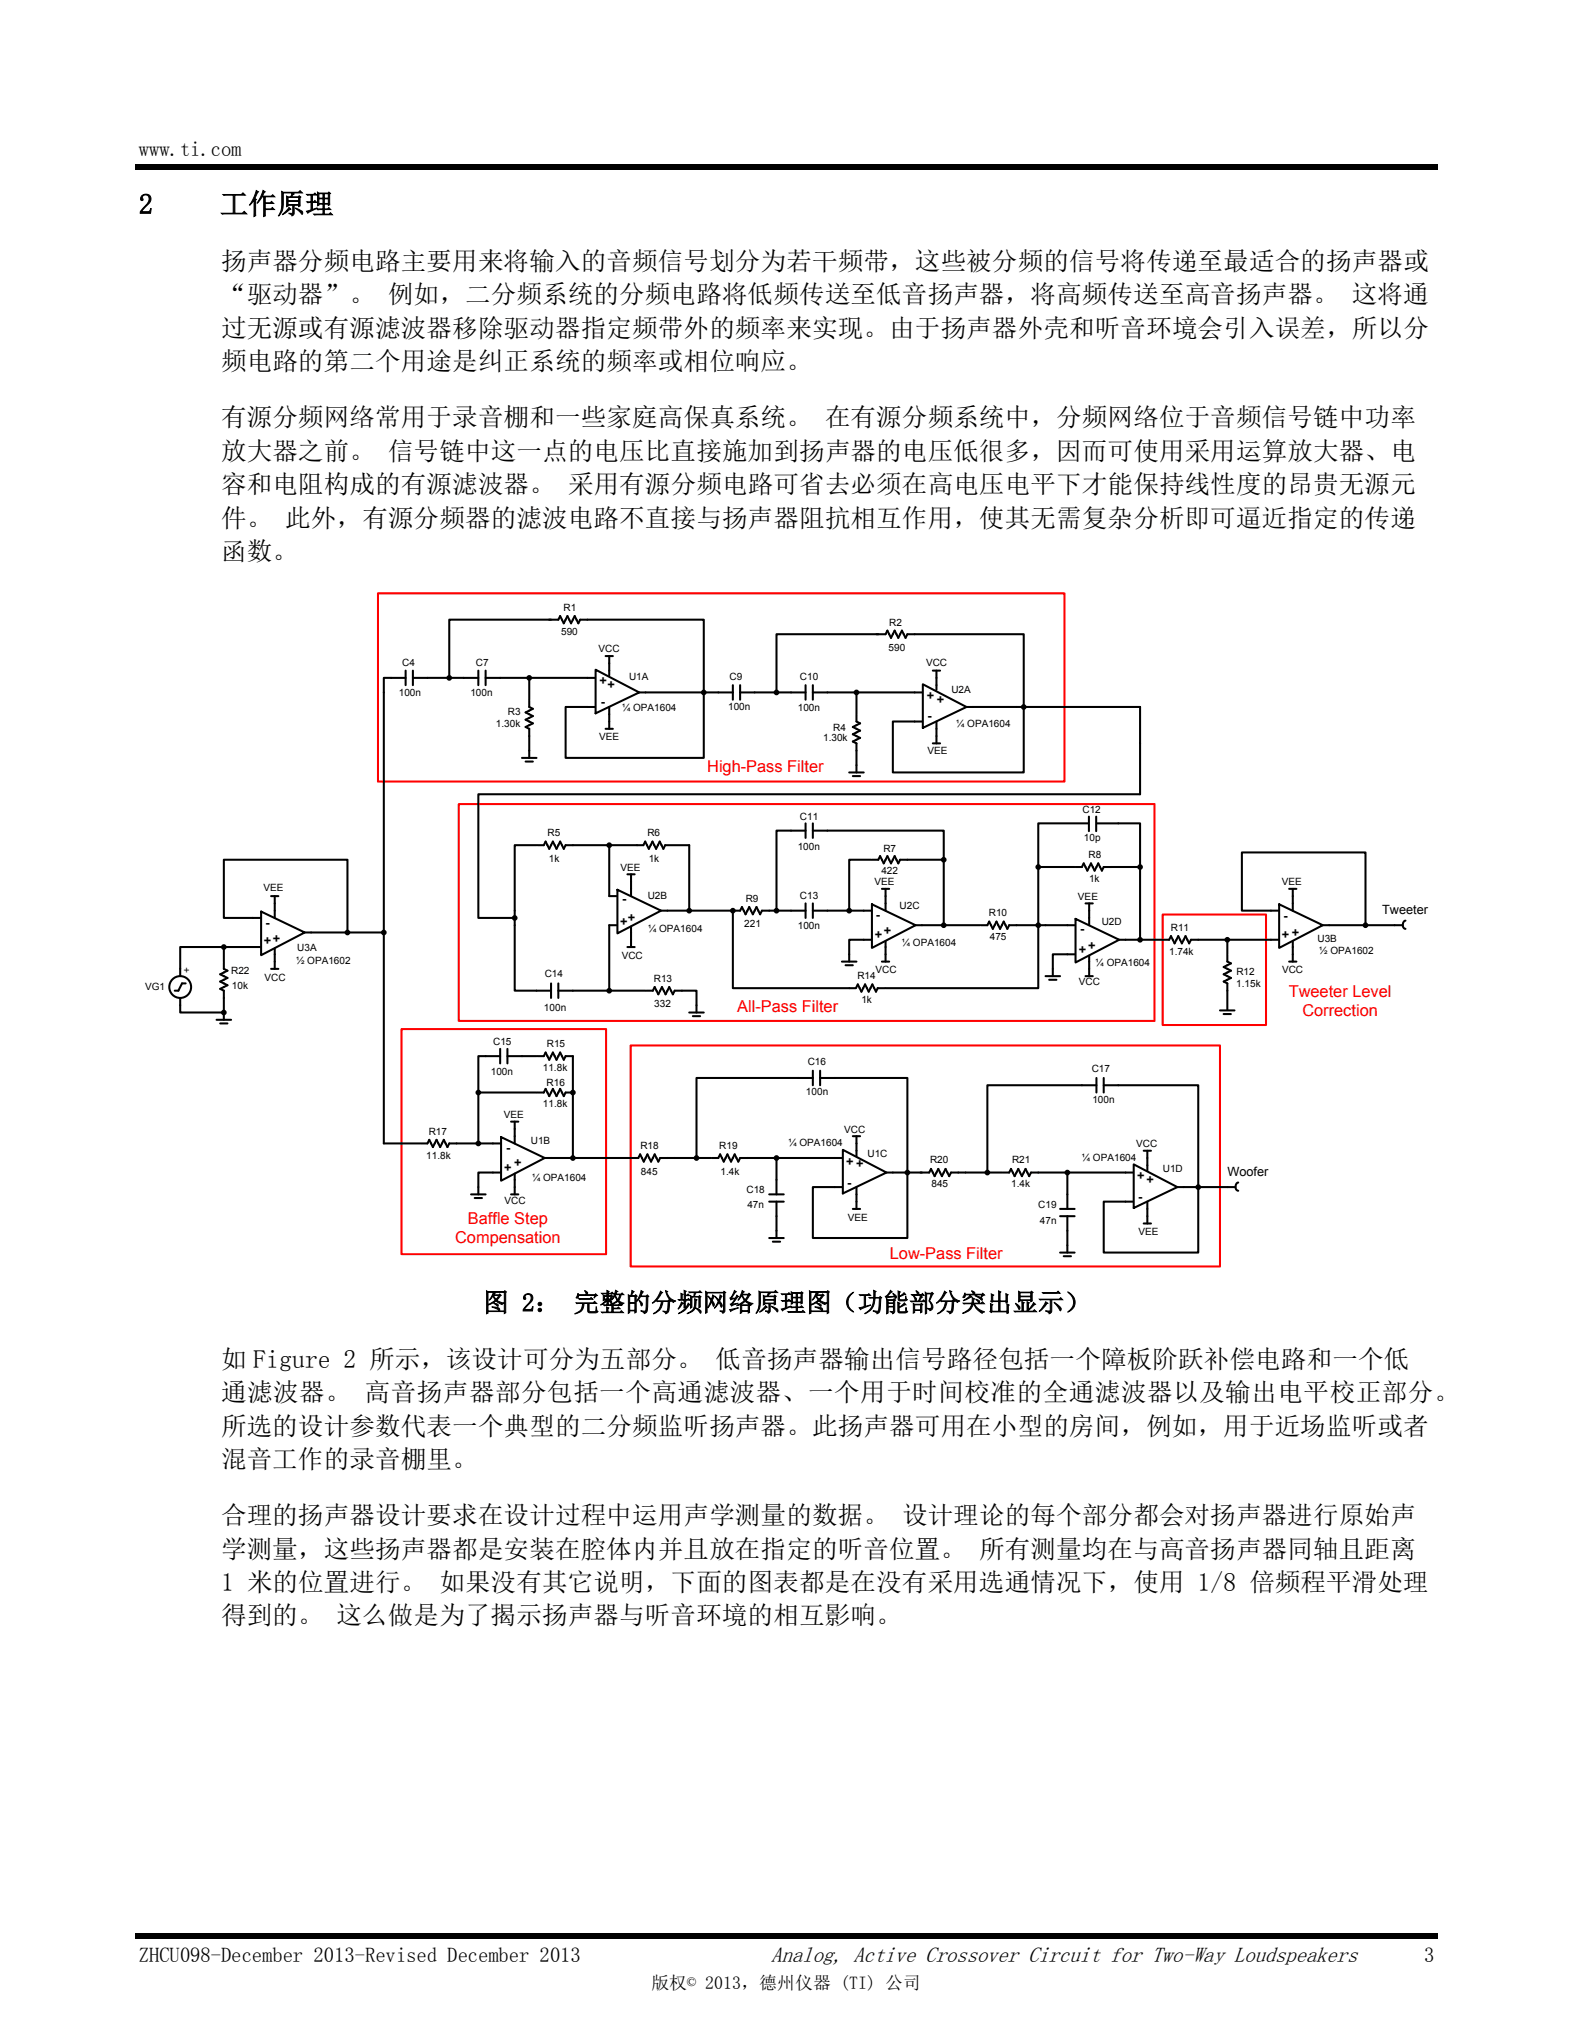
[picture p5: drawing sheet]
<svg xmlns="http://www.w3.org/2000/svg" width="216mm" height="279mm" viewBox="0 0 216 279" stroke-linecap="round" stroke-linejoin="round" font-family="sans-serif">
<defs><g id="words">
<g font-size="3.9">
<text x="19" y="29.3">2</text>
<text x="30.2" y="29.3">工作原理</text>
</g>
<g font-size="3.5">
<text x="30.4" y="37">扬声器分频电路主要用来将输入的音频信号划分为若干频带，这些被分频的信号将传递至最适合的扬声器或</text>
<text x="30.4" y="41.6">“驱动器”。 例如，二分频系统的分频电路将低频传送至低音扬声器，将高频传送至高音扬声器。 这将通</text>
<text x="30.4" y="46.2">过无源或有源滤波器移除驱动器指定频带外的频率来实现。由于扬声器外壳和听音环境会引入误差，所以分</text>
<text x="30.4" y="50.8">频电路的第二个用途是纠正系统的频率或相位响应。</text>
<text x="30.4" y="58.5">有源分频网络常用于录音棚和一些家庭高保真系统。 在有源分频系统中，分频网络位于音频信号链中功率</text>
<text x="30.4" y="63.1">放大器之前。 信号链中这一点的电压比直接施加到扬声器的电压低很多，因而可使用采用运算放大器、电</text>
<text x="30.4" y="67.7">容和电阻构成的有源滤波器。 采用有源分频电路可省去必须在高电压电平下才能保持线性度的昂贵无源元</text>
<text x="30.4" y="72.3">件。 此外，有源分频器的滤波电路不直接与扬声器阻抗相互作用，使其无需复杂分析即可逼近指定的传递</text>
<text x="30.4" y="76.8">函数。</text>
<text x="66.3" y="180">图 2： 完整的分频网络原理图（功能部分突出显示）</text>
<text x="30.4" y="187.7">如 Figure 2 所示，该设计可分为五部分。 低音扬声器输出信号路径包括一个障板阶跃补偿电路和一个低</text>
<text x="30.3" y="196.9">所选的设计参数代表一个典型的二分频监听扬声器。此扬声器可用在小型的房间，例如，用于近场监听或者</text>
<text x="30.4" y="192.3">通滤波器。 高音扬声器部分包括一个高通滤波器、一个用于时间校准的全通滤波器以及输出电平校正部分。</text>
<text x="30.3" y="201.5">混音工作的录音棚里。</text>
<text x="30.3" y="209.2">合理的扬声器设计要求在设计过程中运用声学测量的数据。 设计理论的每个部分都会对扬声器进行原始声</text>
<text x="30.3" y="213.8">学测量，这些扬声器都是安装在腔体内并且放在指定的听音位置。 所有测量均在与高音扬声器同轴且距离</text>
<text x="30.3" y="218.4">1 米的位置进行。 如果没有其它说明，下面的图表都是在没有采用选通情况下，使用 1/8 倍频程平滑处理</text>
<text x="30.3" y="222.9">得到的。 这么做是为了揭示扬声器与听音环境的相互影响。</text>
</g>
<text font-size="3" x="105.8" y="269.3">Analog, Active Crossover Circuit for Two-Way Loudspeakers</text>
<g font-size="2.8">
<text x="19" y="21.4">www.ti.com</text>
<text x="19" y="269.3">ZHCU098-December 2013-Revised December 2013</text>
<text x="195.5" y="269.3">3</text>
</g>
<text font-size="2.5" x="89.4" y="272.9">版权© 2013，德州仪器 (TI) 公司</text>
<g font-size="2.2" fill="#f00">
<text x="97.1" y="106">High-Pass Filter</text>
<text x="176.9" y="136.8">Tweeter Level</text>
<text x="101.2" y="138.9">All-Pass Filter</text>
<text x="178.8" y="139.5">Correction</text>
<text x="64.2" y="167.9">Baffle Step</text>
<text x="62.5" y="170.6">Compensation</text>
<text x="122.1" y="172.8">Low-Pass Filter</text>
</g>
<g font-size="1.7">
<text x="82.3" y="94">+</text>
<text x="83.4" y="94.6">+</text>
<text x="82.5" y="96.9">-</text>
<text x="127.2" y="96">+</text>
<text x="127.3" y="98.8">-</text>
<text x="128.6" y="96.6">+</text>
<text x="85.4" y="124">-</text>
<text x="189.7" y="125.5">Tweeter</text>
<text x="36.2" y="129.7">++</text>
<text x="36.4" y="127.2">-</text>
<text x="85.1" y="127">+</text>
<text x="86.2" y="126.5">+</text>
<text x="120.1" y="128.9">+</text>
<text x="120.2" y="126.1">-</text>
<text x="121.3" y="128.3">+</text>
<text x="148.1" y="130.9">++</text>
<text x="148.2" y="128">-</text>
<text x="175.9" y="128.9">+ +</text>
<text x="176.1" y="126.2">-</text>
<text x="69.2" y="160.9">+</text>
<text x="69.5" y="158.1">-</text>
<text x="70.6" y="160.2">+</text>
<text x="116.1" y="160">+ +</text>
<text x="156.1" y="161.9">+</text>
<text x="168.5" y="161.4">Woofer</text>
<text x="116.3" y="162.8">-</text>
<text x="156.2" y="164.8">-</text>
<text x="157.4" y="162.5">+</text>
</g>
<g font-size="1.4">
<text x="77.3" y="83.8">R1</text>
<text x="77" y="87.1">590</text>
<text x="82.2" y="89.4">VCC</text>
<text x="122" y="89.4">590</text>
<text x="122.1" y="85.9">R2</text>
<text x="54.7" y="95.6">100n</text>
<text x="55.2" y="91.4">C4</text>
<text x="64.6" y="95.5">100n</text>
<text x="65.3" y="91.4">C7</text>
<text x="86.3" y="93.4">U1A</text>
<text x="100.1" y="93.3">C9</text>
<text x="109.8" y="93.3">C10</text>
<text x="127.1" y="91.4">VCC</text>
<text x="130.6" y="95.1">U2A</text>
<text x="68.1" y="99.7">1.30k</text>
<text x="69.7" y="98.1">R3</text>
<text x="82.2" y="101.5">VEE</text>
<text x="85.4" y="97.5">¼ OPA1604</text>
<text x="99.9" y="97.5">100n</text>
<text x="109.5" y="97.5">100n</text>
<text x="113" y="101.7">1.30k</text>
<text x="114.4" y="100.3">R4</text>
<text x="131.2" y="99.8">¼ OPA1604</text>
<text x="127.3" y="103.5">VEE</text>
<text x="109.8" y="112.6">C11</text>
<text x="148.6" y="111.6">C12</text>
<text x="75.2" y="114.7">R5</text>
<text x="75.3" y="118.3">1k</text>
<text x="85.2" y="119.5">VEE</text>
<text x="88.9" y="114.7">R6</text>
<text x="89" y="118.3">1k</text>
<text x="109.5" y="116.6">100n</text>
<text x="121" y="120">422</text>
<text x="121.2" y="117">R7</text>
<text x="148.8" y="115.5">10p</text>
<text x="149.4" y="117.7">R8</text>
<text x="36.2" y="122.3">VEE</text>
<text x="88.9" y="123.3">U2B</text>
<text x="102.4" y="123.7">R9</text>
<text x="109.8" y="123.4">C13</text>
<text x="120" y="121.5">VEE</text>
<text x="123.5" y="124.7">U2C</text>
<text x="135.7" y="125.7">R10</text>
<text x="148" y="123.4">VEE</text>
<text x="149.5" y="121.1">1k</text>
<text x="175.9" y="121.5">VEE</text>
<text x="40.8" y="130.4">U3A</text>
<text x="85.3" y="131.6">VCC</text>
<text x="89" y="127.9">¼ OPA1604</text>
<text x="102.2" y="127.3">221</text>
<text x="109.5" y="127.5">100n</text>
<text x="123.8" y="129.8">¼ OPA1604</text>
<text x="135.9" y="128.9">475</text>
<text x="151.2" y="127">U2D</text>
<text x="160.5" y="131.1">1.74k</text>
<text x="160.7" y="127.7">R11</text>
<text x="180.8" y="129.3">U3B</text>
<text x="181.1" y="130.9">½ OPA1602</text>
<text x="19.9" y="135.8">VG1</text>
<text x="26.1" y="133.5" transform="rotate(-90 26.1 133.5)">+</text>
<text x="31.7" y="133.7">R22</text>
<text x="31.8" y="135.7">10k</text>
<text x="36.3" y="134.6">VCC</text>
<text x="40.6" y="132.3">½ OPA1602</text>
<text x="74.8" y="134.1">C14</text>
<text x="89.7" y="134.7">R13</text>
<text x="117.7" y="134.3">R14</text>
<text x="118.2" y="137.7">1k</text>
<text x="120.2" y="133.5">VCC</text>
<text x="148.1" y="135.2">VCC</text>
<text x="150.4" y="132.6">¼ OPA1604</text>
<text x="169.7" y="135.4">1.15k</text>
<text x="169.7" y="133.8">R12</text>
<text x="176" y="133.5">VCC</text>
<text x="67.7" y="143.4">C15</text>
<text x="74.7" y="138.8">100n</text>
<text x="75.1" y="143.7">R15</text>
<text x="89.8" y="138.2">332</text>
<text x="67.4" y="147.5">100n</text>
<text x="74.5" y="146.9">11.8k</text>
<text x="75" y="149">R16</text>
<text x="110.9" y="146.2">C16</text>
<text x="149.8" y="147.2">C17</text>
<text x="58.8" y="155.7">R17</text>
<text x="69.2" y="153.5">VEE</text>
<text x="74.5" y="152">11.8k</text>
<text x="110.6" y="150.3">100n</text>
<text x="115.9" y="155.4">VCC</text>
<text x="149.9" y="151.4">100n</text>
<text x="58.5" y="159">11.8k</text>
<text x="72.9" y="157">U1B</text>
<text x="87.9" y="157.7">R18</text>
<text x="88" y="161.2">845</text>
<text x="98.7" y="157.7">R19</text>
<text x="98.9" y="161.2">1.4k</text>
<text x="108.2" y="157.3">¼ OPA1604</text>
<text x="119.1" y="158.8">U1C</text>
<text x="127.7" y="159.6">R20</text>
<text x="138.9" y="159.6">R21</text>
<text x="148.5" y="159.3">¼ OPA1604</text>
<text x="155.9" y="157.4">VCC</text>
<text x="159.6" y="160.8">U1D</text>
<text x="69.2" y="165.3">VCC</text>
<text x="73" y="162.1">¼ OPA1604</text>
<text x="102.5" y="163.8">C18</text>
<text x="102.6" y="165.7">47n</text>
<text x="116.4" y="167.5">VEE</text>
<text x="127.9" y="162.9">845</text>
<text x="138.8" y="162.9">1.4k</text>
<text x="142.5" y="165.7">C19</text>
<text x="142.7" y="168">47n</text>
<text x="156.3" y="169.5">VEE</text>
</g>
</g></defs>
<g fill="#000">
<path d="M18.5 22.6h178.9v.7h-178.9z" fill-rule="evenodd"/>
<path d="M18.5 265.3h178.9v.7h-178.9z" fill-rule="evenodd"/>
<circle cx="61.7" cy="93" r=".25"/>
<circle cx="72.6" cy="93" r=".25"/>
<circle cx="96.6" cy="95" r=".25"/>
<circle cx="106.6" cy="95" r=".25"/>
<circle cx="117.6" cy="95" r=".25"/>
<circle cx="140.5" cy="97" r=".25"/>
<circle cx="83.6" cy="116" r=".25"/>
<circle cx="129.5" cy="118" r=".25"/>
<circle cx="142.5" cy="119" r=".25"/>
<circle cx="156.5" cy="119" r=".25"/>
<circle cx="30.7" cy="130" r=".25"/>
<circle cx="30.7" cy="138.9" r=".25"/>
<circle cx="47.7" cy="128" r=".25"/>
<circle cx="52.7" cy="128" r=".25"/>
<circle cx="70.6" cy="126" r=".25"/>
<circle cx="83.6" cy="136" r=".25"/>
<circle cx="94.6" cy="125" r=".25"/>
<circle cx="100.6" cy="125" r=".25"/>
<circle cx="106.6" cy="125" r=".25"/>
<circle cx="116.6" cy="125" r=".25"/>
<circle cx="129.5" cy="127" r=".25"/>
<circle cx="142.5" cy="127" r=".25"/>
<circle cx="156.5" cy="129" r=".25"/>
<circle cx="168.5" cy="129" r=".25"/>
<circle cx="187.4" cy="127" r=".25"/>
<circle cx="65.7" cy="156.9" r=".25"/>
<circle cx="65.7" cy="149.9" r=".25"/>
<circle cx="78.6" cy="158.9" r=".25"/>
<circle cx="78.6" cy="149.9" r=".25"/>
<circle cx="95.6" cy="158.9" r=".25"/>
<circle cx="106.6" cy="158.9" r=".25"/>
<circle cx="124.5" cy="160.9" r=".25"/>
<circle cx="135.5" cy="160.9" r=".25"/>
<circle cx="146.5" cy="160.9" r=".25"/>
<circle cx="164.5" cy="162.9" r=".25"/>
</g>
<path d="M51.9 81.4h94.2v25.9h-94.2zM63 110.3h95.5v29.8h-95.5zM159.6 125.5h14.2v15.2h-14.2zM55.1 141.2h28.1v30.9h-28.1zM86.6 143.5h80.8v30.3h-80.8z" fill="none" stroke="#f00" stroke-width=".28"/>
<g fill="none" stroke="#000" stroke-width=".28">
<path d="M55.7 92v2M55.7 93h-3v63.9h5M56.7 92v2M65.7 92v2M65.7 93h-9M66.7 92v2M72.6 96.1v.9l.5 .3-1 .5 1 .5-1 .5 1 .5-1 .5 .5 .2v4M72.6 93v3M75.4 85h1.2l.3-.5 .5 1 .5-1 .5 1 .5-1 .5 1 .2-.5h17v19h-19v-7h4M75.6 85h-13.9v8M81.6 93h-14.9M81.7 91.9l6 3.1-6 2.9z"/>
<path d="M83.1 90h1M83.6 90v2.7M83.6 97v3M87.6 95h13M100.6 94v2M101.6 94v2M110.6 94v2M110.6 95h-9M111.6 94v2M117.6 98.1v.9l.5 .3-1 .5 1 .5-1 .5 1 .5-1 .5 .5 .2v4M117.6 95v3M120.3 87h1.2l.3-.5 .5 1 .5-1 .5 1 .5-1 .5 1 .2-.5h1"/>
<path d="M120.5 87h-13.9v8M125.5 87h15v19h-18v-7h4M126.5 95h-14.9M126.7 93.9l5.9 3.1-5.9 2.9zM128 92h1M128.5 92v2.7M128.5 99v3M132.5 97h24v12h-90.8v17h4.9M71.6 104h2M72.1 104.5h1M73.6 116h-3v19.9l5 .1M73.8 116h.8l.3-.5 .5 1 .5-1 .5 1 .5-1 .5 1 .2-.5h10.7l.3-.5 .5 1 .5-1 .5 1 .5-1 .4 1 .3-.5h3.3v9"/>
<path d="M83.1 100h1M83.6 116v7h1M86.1 120h1M86.6 120v3M110.6 114h-4v11M110.6 113v2M111.6 114h17.9v4M111.6 113v2M116.6 106h2M117.1 106.5h1M119.6 118h-3v7M128 102h1"/>
<path d="M129.5 118h-6l-.2 .5-.5-1-.5 1-.5-1-.5 1-.5-1-.3 .5h-.8M129.5 118v9M142.5 119v16.6h-21M142.5 119h5M149.3 113h-6.8v6M149.5 112.1v2M150.5 112.1v2M150.6 113h5.9v6M156.5 119v10M156.5 119h-5l-.3 .5-.5-1-.5 1-.5-1-.5 1-.5-1-.2 .5h-.9M24.7 136.9v2h6M25.5 135h-.5l-.5 .9h-.5"/>
<path d="M29.7 139.9h2M30.7 132.1v.9l.5 .2-1 .5 1 .5-1 .5 1 .5-1 .5 .5 .3v3.9M30.7 130h5M30.7 130v2M30.7 130h-6v4M35.7 126h-5v-8h17v10M35.8 125.1l6 2.9-6 3.1zM37.2 123h1M37.2 133h1M37.7 123v3M37.7 130.2v2.8M52.7 128h-11"/>
<path d="M75.6 135v2M76.6 135v2M84.6 127h-1v8.9M84.7 122.1l6 2.9-6 3.1zM86.1 130h1M86.6 127.2v2.8M88.6 135.9l-12 .1M88.7 136h.9l.3-.5 .5 1 .5-1 .5 1 .5-1 .5 1 .2-.5 3-.1v3M90.6 125h10v10.6h16M94.6 138.9h2M95.1 139.4h1M100.7 125h.9l.2-.5 .5 1 .5-1 .5 1 .5-1 .5 1 .3-.5h6"/>
<path d="M110.6 124v2M111.6 124v2M115.6 132h2M116.1 132.5h1M116.6 135.6h.9M117.5 135.6l.2-.5 .5 1 .5-1 .5 1 .5-1 .5 1 .3-.5M119.6 129h-3v3M119.6 125h-8M119.7 124.1l6 2.9-6 3.1zM120.5 135.6h1M121 122h1M121 132h1"/>
<path d="M121.5 122v3M121.5 129.2v2.8M134.5 127h-9M143.5 134h2M144 134.5h1M147.5 131h-3v3M147.5 127h-9l-.2 .5-.5-1-.5 1-.5-1-.5 1-.5-1-.3 .5h-.9M147.6 126.1l6 2.9-6 3.1zM149 124h1M149 134h1M149.5 124v3M149.5 131.2v2.8"/>
<path d="M159.5 129h-6M167.4 138.7h2M167.9 139.2h1M168.5 131.1v.9l.5 .2-1 .5 1 .5-1 .5 1 .5-1 .5 .5 .3v3.6M168.5 129v2M175.4 125h-4.9v-8h16.9v10M175.4 129h-11.9l-.3 .5-.5-1-.5 1-.5-1-.5 1-.5-1-.2 .5h-.9M175.6 124.1l6 2.9-6 3.1zM176.9 122h1M176.9 132h1M177.4 122v3M177.4 129.2v2.8"/>
<path d="M192.4 127h-11M192.9 126.3a.61 .61 0 0 0-.4 .6 .61 .61 0 0 0 .4 .6M30.2 140.4h1M65.7 149.9v7M65.7 149.9h7.9M68.6 156.9h-6.9l-.3 .5-.5-1-.5 1-.5-1-.5 1-.5-1-.2 .5h-.9M68.6 143.9v2M68.6 144.9h-2.9v5M68.8 156l6 2.9-6 3.1zM69.6 143.9v2M70.1 153.9h1M70.6 153.9v3"/>
<path d="M73.6 144.9h-4M73.8 149.9h.8l.3-.5 .5 1 .5-1 .5 1 .5-1 .5 1 .2-.5h1M73.8 144.9h.8l.3-.5 .5 1 .5-1 .5 1 .5-1 .5 1 .2-.5h1v14M86.6 158.9h-12M97.6 158.9h-7l-.2 .5-.5-1-.5 1-.5-1-.5 1-.5-1-.3 .5h-.9M106.6 158.9v5M111.6 146.9v2M111.6 147.9h-16v11M112.6 146.9v2M112.6 147.9h11.9v22h-12.9v-7h4M115.6 158.9h-14l-.3 .5-.5-1-.5 1-.5-1-.5 1-.5-1-.2 .5h-.9M115.7 157.8l6 3.1-6 2.9z"/>
<path d="M117.1 155.9h1M117.6 155.9v2.8M150.5 147.9v2M150.5 148.9h-15v12M151.5 148.9h13v23h-13v-7h4M151.5 147.9v2M155.6 159.8l6 3.1-6 2.9zM157 157.9h1M157.5 157.9v2.7M64.7 163.9h2M65.2 164.4h1M68.6 160.9h-2.9v3"/>
<path d="M70.1 163.9h1M70.6 161.1v2.8M105.6 169.9h2M105.6 163.9h2M105.6 164.9h2M106.1 170.4h1M106.6 164.9v5M117.1 165.9h1M117.6 162.9v3M137.5 160.9h-7l-.2 .5-.5-1-.5 1-.5-1-.5 1-.5-1-.3 .5h-6M145.5 171.9h2M145.5 165.9h2"/>
<path d="M145.5 166.9h2M146 172.4h1M146.5 166.9v5M146.5 160.9v5M155.5 160.9h-14l-.2 .5-.5-1-.5 1-.5-1-.5 1-.5-1-.3 .5h-.9M157 167.9h1M157.5 164.9v3M169.5 162.9h-8M170 162.3a.61 .61 0 0 0-.4 .5 .61 .61 0 0 0 .4 .6"/>
<circle cx="61.7" cy="93" r=".25"/>
<circle cx="72.6" cy="93" r=".25"/>
<circle cx="96.6" cy="95" r=".25"/>
<circle cx="106.6" cy="95" r=".25"/>
<circle cx="117.6" cy="95" r=".25"/>
<circle cx="140.5" cy="97" r=".25"/>
<circle cx="83.6" cy="116" r=".25"/>
<circle cx="129.5" cy="118" r=".25"/>
<circle cx="142.5" cy="119" r=".25"/>
<circle cx="156.5" cy="119" r=".25"/>
<circle cx="24.7" cy="135.5" r="1.5"/>
<circle cx="30.7" cy="130" r=".25"/>
<circle cx="30.7" cy="138.9" r=".25"/>
<circle cx="47.7" cy="128" r=".25"/>
<circle cx="52.7" cy="128" r=".25"/>
<circle cx="70.6" cy="126" r=".25"/>
<circle cx="83.6" cy="136" r=".25"/>
<circle cx="94.6" cy="125" r=".25"/>
<circle cx="100.6" cy="125" r=".25"/>
<circle cx="106.6" cy="125" r=".25"/>
<circle cx="116.6" cy="125" r=".25"/>
<circle cx="129.5" cy="127" r=".25"/>
<circle cx="142.5" cy="127" r=".25"/>
<circle cx="156.5" cy="129" r=".25"/>
<circle cx="168.5" cy="129" r=".25"/>
<circle cx="187.4" cy="127" r=".25"/>
<circle cx="65.7" cy="149.9" r=".25"/>
<circle cx="65.7" cy="156.9" r=".25"/>
<circle cx="78.6" cy="149.9" r=".25"/>
<circle cx="78.6" cy="158.9" r=".25"/>
<circle cx="95.6" cy="158.9" r=".25"/>
<circle cx="106.6" cy="158.9" r=".25"/>
<circle cx="124.5" cy="160.9" r=".25"/>
<circle cx="135.5" cy="160.9" r=".25"/>
<circle cx="146.5" cy="160.9" r=".25"/>
<circle cx="164.5" cy="162.9" r=".25"/>
</g>
<use href="#words"/>
</svg>
